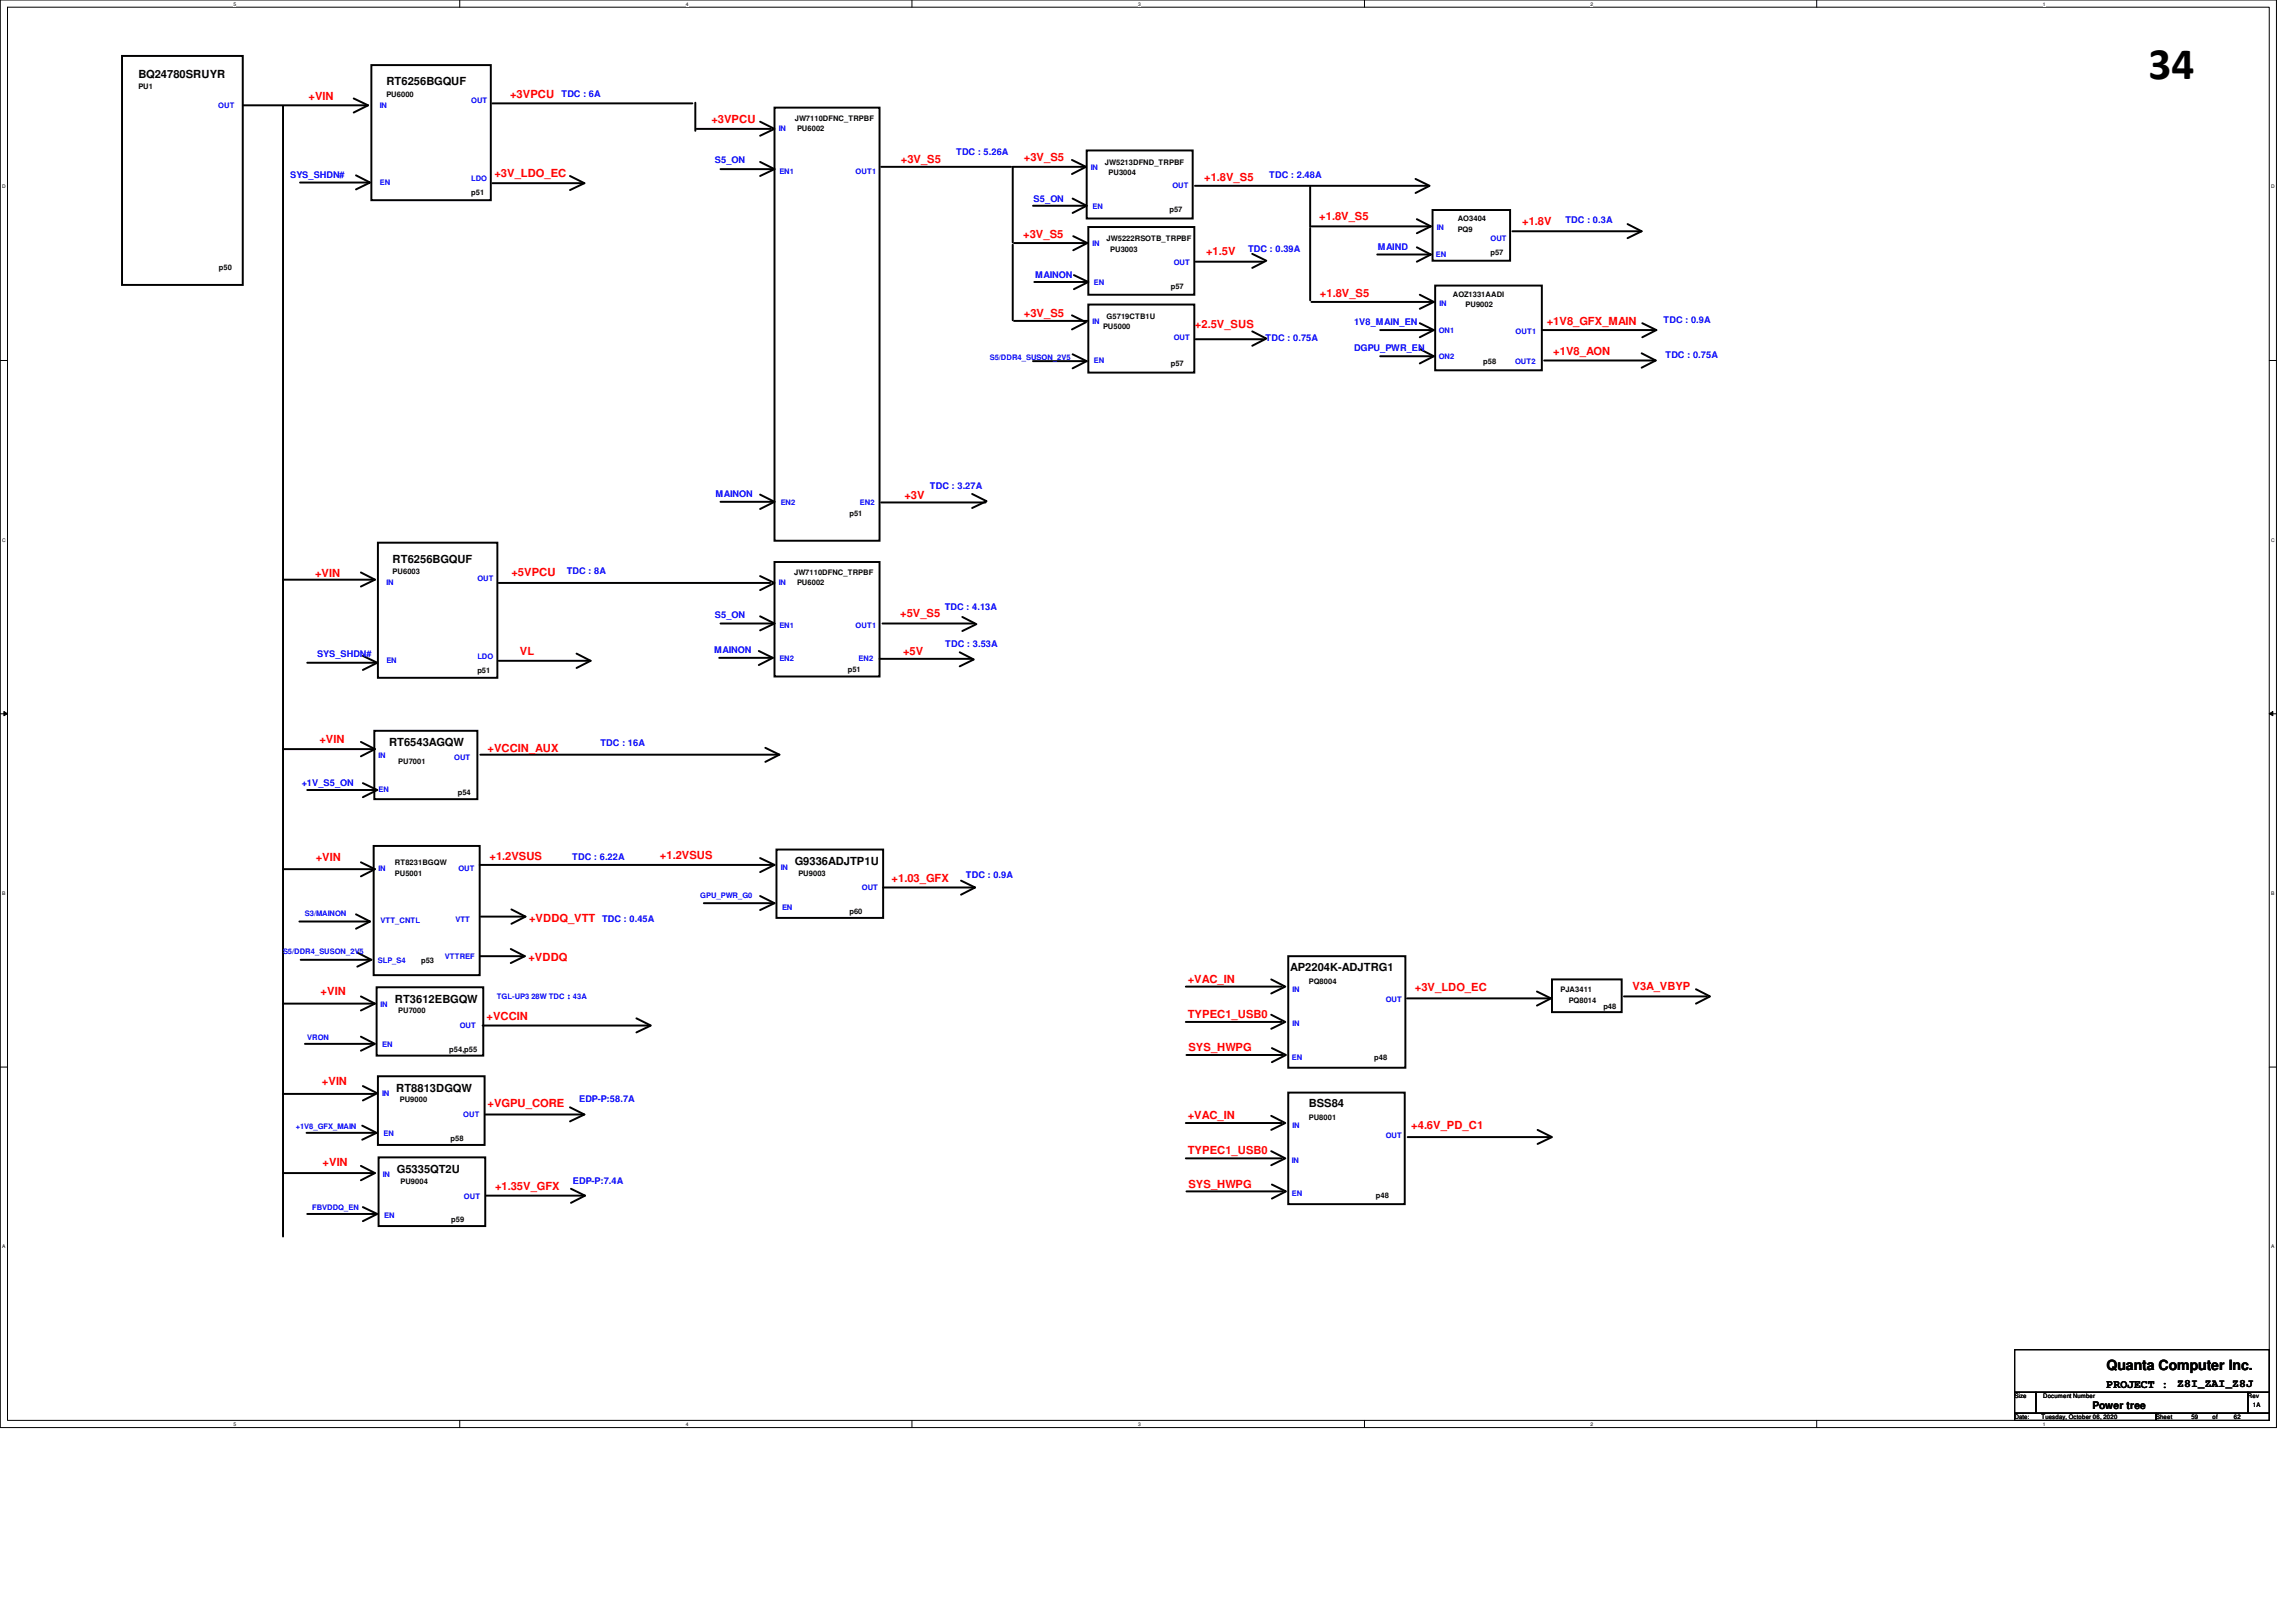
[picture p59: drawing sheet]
<svg xmlns="http://www.w3.org/2000/svg" width="297mm" height="210mm" viewBox="0 0 297 210" stroke-linecap="round" stroke-linejoin="round" font-family="sans-serif">
<defs><g id="words">
<text font-size="5.8" x="278" y="10.2">34</text>
<text font-size="1.8" x="272.5" y="177.3">Quanta Computer Inc.</text>
<text font-size="1.5" x="272.5" y="179.6">PROJECT :</text>
<g font-size="1.4">
<text x="17.9" y="10.1">BQ24780SRUYR</text>
<text x="50" y="11">RT6256BGQUF</text>
<text x="50.8" y="72.9">RT6256BGQUF</text>
<text x="50.3" y="96.5">RT6543AGQW</text>
<text x="102.8" y="111.9">G9336ADJTP1U</text>
<text x="166.9" y="125.6">AP2204K-ADJTRG1</text>
<text x="51.1" y="129.8">RT3612EBGQW</text>
<text x="51.3" y="141.3">RT8813DGQW</text>
<text x="169.3" y="143.3">BSS84</text>
<text x="51.3" y="151.8">G5335QT2U</text>
<text x="281.7" y="179.5">Z8I_ZAI_Z8J</text>
<text x="270.7" y="182.3">Power tree</text>
</g>
<g font-size="1.4" fill="#f00">
<text x="39.9" y="12.9">+VIN</text>
<text x="66" y="12.7">+3VPCU</text>
<text x="92" y="15.9">+3VPCU</text>
<text x="64" y="22.9">+3V_LDO_EC</text>
<text x="116.5" y="21">+3V_S5</text>
<text x="132.5" y="20.8">+3V_S5</text>
<text x="155.8" y="23.4">+1.8V_S5</text>
<text x="170.7" y="28.5">+1.8V_S5</text>
<text x="196.9" y="29.2">+1.8V</text>
<text x="132.4" y="30.8">+3V_S5</text>
<text x="156" y="33">+1.5V</text>
<text x="132.5" y="41">+3V_S5</text>
<text x="170.8" y="38.4">+1.8V_S5</text>
<text x="154.6" y="42.5">+2.5V_SUS</text>
<text x="200.1" y="42.1">+1V8_GFX_MAIN</text>
<text x="201" y="45.9">+1V8_AON</text>
<text x="117" y="64.6">+3V</text>
<text x="40.8" y="74.7">+VIN</text>
<text x="66.2" y="74.5">+5VPCU</text>
<text x="116.5" y="79.8">+5V_S5</text>
<text x="67.3" y="84.8">VL</text>
<text x="116.8" y="84.8">+5V</text>
<text x="41.3" y="96.2">+VIN</text>
<text x="63.1" y="97.3">+VCCIN_AUX</text>
<text x="40.8" y="111.5">+VIN</text>
<text x="63.3" y="111.3">+1.2VSUS</text>
<text x="85.4" y="111.2">+1.2VSUS</text>
<text x="68.4" y="119.3">+VDDQ_VTT</text>
<text x="115.4" y="114.1">+1.03_GFX</text>
<text x="68.4" y="124.4">+VDDQ</text>
<text x="41.5" y="128.8">+VIN</text>
<text x="62.9" y="132">+VCCIN</text>
<text x="153.7" y="127.2">+VAC_IN</text>
<text x="153.7" y="131.8">TYPEC1_USB0</text>
<text x="183" y="128.2">+3V_LDO_EC</text>
<text x="211.2" y="128.1">V3A_VBYP</text>
<text x="153.8" y="136.1">SYS_HWPG</text>
<text x="41.7" y="140.4">+VIN</text>
<text x="63.1" y="143.3">+VGPU_CORE</text>
<text x="153.7" y="144.8">+VAC_IN</text>
<text x="153.7" y="149.4">TYPEC1_USB0</text>
<text x="182.6" y="146">+4.6V_PD_C1</text>
<text x="41.7" y="150.9">+VIN</text>
<text x="64" y="154">+1.35V_GFX</text>
<text x="153.8" y="153.7">SYS_HWPG</text>
</g>
<g font-size="1.2" fill="#00f">
<text x="72.6" y="12.5">TDC : 6A</text>
<text x="37.5" y="23.1">SYS_SHDN#</text>
<text x="92.5" y="21.1">S5_ON</text>
<text x="123.7" y="20.1">TDC : 5.26A</text>
<text x="164.2" y="23">TDC : 2.48A</text>
<text x="133.7" y="26.1">S5_ON</text>
<text x="202.5" y="28.8">TDC : 0.3A</text>
<text x="133.9" y="35.9">MAINON</text>
<text x="161.5" y="32.6">TDC : 0.39A</text>
<text x="178.3" y="32.4">MAIND</text>
<text x="215.2" y="41.8">TDC : 0.9A</text>
<text x="163.7" y="44.1">TDC : 0.75A</text>
<text x="175.2" y="42.1">1V8_MAIN_EN</text>
<text x="175.2" y="45.5">DGPU_PWR_EN</text>
<text x="215.5" y="46.3">TDC : 0.75A</text>
<text x="92.6" y="64.3">MAINON</text>
<text x="120.3" y="63.3">TDC : 3.27A</text>
<text x="73.3" y="74.3">TDC : 8A</text>
<text x="92.5" y="79.9">S5_ON</text>
<text x="122.2" y="79">TDC : 4.13A</text>
<text x="122.3" y="83.7">TDC : 3.53A</text>
<text x="41" y="85">SYS_SHDN#</text>
<text x="92.4" y="84.5">MAINON</text>
<text x="39" y="101.7">+1V_S5_ON</text>
<text x="77.7" y="96.6">TDC : 16A</text>
<text x="74" y="111.3">TDC : 6.22A</text>
<text x="125" y="113.6">TDC : 0.9A</text>
<text x="77.9" y="119.3">TDC : 0.45A</text>
<text x="74.9" y="142.7">EDP-P:58.7A</text>
<text x="74.1" y="153.2">EDP-P:7.4A</text>
</g>
<g font-size="1">
<text x="17.9" y="11.5">PU1</text>
<text x="50" y="12.5">PU6000</text>
<text x="102.8" y="15.7">JW7110DFNC_TRPBF</text>
<text x="103.1" y="16.9">PU6002</text>
<text x="143" y="21.3">JW5213DFND_TRPBF</text>
<text x="143.4" y="22.7">PU3004</text>
<text x="61" y="25.3">p51</text>
<text x="151.3" y="27.5">p57</text>
<text x="188.6" y="28.7">AO3404</text>
<text x="28.3" y="34.9">p50</text>
<text x="143.2" y="31.2">JW5222RSOTB_TRPBF</text>
<text x="143.6" y="32.6">PU3003</text>
<text x="188.6" y="30">PQ9</text>
<text x="192.8" y="33.1">p57</text>
<text x="143.2" y="41.3">G5719CTB1U</text>
<text x="151.5" y="37.3">p57</text>
<text x="188" y="38.4">AOZ1331AADI</text>
<text x="189.6" y="39.7">PU9002</text>
<text x="142.7" y="42.6">PU5000</text>
<text x="151.5" y="47.4">p57</text>
<text x="191.9" y="47.1">p58</text>
<text x="109.9" y="66.8">p51</text>
<text x="50.8" y="74.3">PU6003</text>
<text x="102.7" y="74.5">JW7110DFNC_TRPBF</text>
<text x="103.1" y="75.7">PU6002</text>
<text x="61.8" y="87.1">p51</text>
<text x="109.7" y="87">p51</text>
<text x="51.5" y="98.9">PU7001</text>
<text x="59.2" y="102.8">p54</text>
<text x="51.1" y="112">RT8231BGQW</text>
<text x="51.1" y="113.3">PU5001</text>
<text x="103.3" y="113.3">PU9003</text>
<text x="109.9" y="118.3">p60</text>
<text x="54.5" y="124.7">p53</text>
<text x="51.5" y="131.1">PU7000</text>
<text x="169.3" y="127.3">PQ8004</text>
<text x="201.9" y="128.3">PJA3411</text>
<text x="202.9" y="129.8">PQ8014</text>
<text x="207.4" y="130.5">p48</text>
<text x="58.1" y="136.1">p54,p55</text>
<text x="177.8" y="137.1">p48</text>
<text x="51.7" y="142.7">PU9000</text>
<text x="58.3" y="147.6">p58</text>
<text x="169.3" y="144.9">PU8001</text>
<text x="51.8" y="153.2">PU9004</text>
<text x="178" y="155">p48</text>
<text x="58.4" y="158.1">p59</text>
</g>
<g font-size="1" fill="#00f">
<text x="28.2" y="13.9">OUT</text>
<text x="49.1" y="13.9">IN</text>
<text x="61" y="13.4">OUT</text>
<text x="100.8" y="16.9">IN</text>
<text x="61" y="23.5">LDO</text>
<text x="100.8" y="22.5">EN1</text>
<text x="110.7" y="22.5">OUT1</text>
<text x="141.1" y="22">IN</text>
<text x="49.1" y="24">EN</text>
<text x="141.3" y="27">EN</text>
<text x="151.7" y="24.3">OUT</text>
<text x="185.9" y="29.8">IN</text>
<text x="141.3" y="31.8">IN</text>
<text x="151.8" y="34.2">OUT</text>
<text x="185.8" y="33.3">EN</text>
<text x="192.8" y="31.2">OUT</text>
<text x="141.3" y="41.9">IN</text>
<text x="141.5" y="36.9">EN</text>
<text x="186.2" y="39.5">IN</text>
<text x="128.1" y="46.7">S5/DDR4_SUSON_2V5</text>
<text x="141.5" y="46.9">EN</text>
<text x="151.8" y="43.9">OUT</text>
<text x="186.1" y="43.1">ON1</text>
<text x="186.1" y="46.5">ON2</text>
<text x="196" y="47.1">OUT2</text>
<text x="196.1" y="43.3">OUT1</text>
<text x="101" y="65.3">EN2</text>
<text x="111.2" y="65.3">EN2</text>
<text x="50" y="75.7">IN</text>
<text x="61.8" y="75.2">OUT</text>
<text x="100.8" y="75.7">IN</text>
<text x="100.8" y="81.3">EN1</text>
<text x="110.7" y="81.3">OUT1</text>
<text x="50" y="85.8">EN</text>
<text x="61.8" y="85.3">LDO</text>
<text x="100.8" y="85.5">EN2</text>
<text x="111.1" y="85.5">EN2</text>
<text x="49" y="98.1">IN</text>
<text x="58.8" y="98.3">OUT</text>
<text x="49" y="102.5">EN</text>
<text x="49" y="112.8">IN</text>
<text x="59.3" y="112.7">OUT</text>
<text x="101" y="112.5">IN</text>
<text x="39.5" y="118.5">S3/MAINON</text>
<text x="49.2" y="119.5">VTT_CNTL</text>
<text x="58.9" y="119.3">VTT</text>
<text x="90.6" y="116.2">GPU_PWR_G0</text>
<text x="101.2" y="117.7">EN</text>
<text x="111.5" y="115.1">OUT</text>
<text x="36.6" y="123.5">S5/DDR4_SUSON_2V5</text>
<text x="48.9" y="124.6">SLP_S4</text>
<text x="57.6" y="124.1">VTTREF</text>
<text x="49.2" y="130.3">IN</text>
<text x="64.3" y="129.3">TGL-UP3 28W TDC：43A</text>
<text x="167.2" y="128.3">IN</text>
<text x="179.3" y="129.6">OUT</text>
<text x="39.7" y="134.5">VRON</text>
<text x="49.4" y="135.6">EN</text>
<text x="59.5" y="133.1">OUT</text>
<text x="167.1" y="137.1">EN</text>
<text x="167.2" y="132.8">IN</text>
<text x="49.4" y="141.9">IN</text>
<text x="38.3" y="146">+1V8_GFX_MAIN</text>
<text x="49.6" y="147.1">EN</text>
<text x="59.9" y="144.6">OUT</text>
<text x="167.2" y="146">IN</text>
<text x="179.3" y="147.2">OUT</text>
<text x="49.5" y="152.4">IN</text>
<text x="60" y="155.1">OUT</text>
<text x="167.1" y="150.5">IN</text>
<text x="167.1" y="154.8">EN</text>
<text x="40.4" y="156.6">FBVDDQ_EN</text>
<text x="49.7" y="157.6">EN</text>
</g>
<g font-size=".8">
<text x="260.6" y="180.9">Size</text>
<text x="260.6" y="183.6">Date:</text>
<text x="264.1" y="183.6">Tuesday, October 06, 2020</text>
<text x="264.3" y="180.9">Document Number</text>
<text x="278.9" y="183.6">Sheet</text>
<text x="283.5" y="183.6">59</text>
<text x="286.3" y="183.6">of</text>
<text x="289" y="183.6">62</text>
<text x="290.8" y="180.9">Rev</text>
<text x="291.5" y="182">1A</text>
</g>
<g font-size=".6">
<text x="30.2" y=".7">5</text>
<text x="88.7" y=".7">4</text>
<text x="147.2" y=".7">3</text>
<text x="205.8" y=".7">2</text>
<text x="264.3" y=".7">1</text>
<text x=".3" y="24.4">D</text>
<text x="293.8" y="24.4">D</text>
<text x=".3" y="70.1">C</text>
<text x="293.8" y="70.1">C</text>
<text x=".3" y="115.8">B</text>
<text x="293.8" y="115.8">B</text>
<text x=".3" y="161.5">A</text>
<text x="293.8" y="161.5">A</text>
<text x="30.2" y="184.5">5</text>
<text x="88.7" y="184.5">4</text>
<text x="147.2" y="184.5">3</text>
<text x="205.8" y="184.5">2</text>
<text x="264.3" y="184.5">1</text>
</g>
</g></defs>
<path d="M0 0h294.5v184.7h-294.5zM1 .9h292.6v182.9h-292.6z" fill="none" stroke="#000" stroke-width=".13"/>
<g fill="#fff">
<path d="M30.2 .1h.4v.7h-.4z"/>
<path d="M30.2 183.9h.4v.8h-.4z"/>
</g>
<path d="M59.5 0v.9M59.5 183.8v.9" fill="none" stroke="#000" stroke-width=".13"/>
<g fill="#fff">
<path d="M88.7 .1h.4v.7h-.4z"/>
<path d="M88.7 183.9h.4v.8h-.4z"/>
</g>
<path d="M118 0v.9M118 183.8v.9" fill="none" stroke="#000" stroke-width=".13"/>
<g fill="#fff">
<path d="M147.2 .1h.4v.7h-.4z"/>
<path d="M147.2 183.9h.4v.8h-.4z"/>
</g>
<path d="M176.5 0v.9M176.5 183.8v.9" fill="none" stroke="#000" stroke-width=".13"/>
<g fill="#fff">
<path d="M205.8 .1h.3v.7h-.3z"/>
<path d="M205.8 183.9h.3v.8h-.3z"/>
</g>
<path d="M235 0v.9M235 183.8v.9" fill="none" stroke="#000" stroke-width=".13"/>
<g fill="#fff">
<path d="M264.3 .1h.3v.7h-.3z"/>
<path d="M264.3 183.9h.3v.8h-.3z"/>
<path d="M.3 23.8h.5v.7h-.5z"/>
<path d="M293.8 23.8h.5v.7h-.5z"/>
<path d="M.3 69.5h.5v.7h-.5z"/>
<path d="M293.8 69.5h.5v.7h-.5z"/>
</g>
<path d="M0 46.7h1M293.6 46.7h.9" fill="none" stroke="#000" stroke-width=".13"/>
<g fill="#fff">
<path d="M.3 115.2h.4v.8h-.4z"/>
<path d="M293.8 115.2h.5v.8h-.5z"/>
</g>
<path d="M0 92.4h1M.5 92.1l.5 .3-.5 .2zM293.6 92.4l.4-.3v.5zM293.6 92.4h.9" fill="none" stroke="#000" stroke-width=".13"/>
<path d="M.5 92.1l.5 .3-.5 .2zM293.6 92.4l.4-.3v.5z" fill="#000"/>
<g fill="#fff">
<path d="M.3 161h.4v.7h-.4z"/>
<path d="M293.8 161h.4v.7h-.4z"/>
</g>
<path d="M0 138.1h1M293.6 138.1h.9M260.6 174.7h33v5.5h-33zM260.6 180.2h2.8v2.7h-2.8zM260.6 182.9h18.3v.9h-18.3zM263.4 180.2h27.4v2.7h-27.4zM278.9 182.9h14.7v.9h-14.7zM290.8 180.2h2.8v2.7h-2.8z" fill="none" stroke="#000" stroke-width=".13"/>
<g fill="none" stroke="#000" stroke-width=".25">
<path d="M15.8 7.2h15.6v29.7h-15.6zM31.4 13.6h16.2M36.6 13.7v146.3M45.8 12.7l1.8 .9-1.8 1M48 8.4h15.5v17.5h-15.5zM63.7 13.4h25.9M90 13.3v3.6M90.1 16.7h9.6M98.3 15.7l1.9 1-1.9 .9M100.2 13.9h13.6v56.1h-13.6zM140.6 19.5h13.7v8.8h-13.7zM38.8 23.6h9"/>
<path d="M46.1 22.7l1.8 .9-1.8 .9M63.7 23.7h11.9M73.7 22.8l1.9 .9-1.9 .9M93.2 21.9h7M98.3 21l1.9 .9-1.9 .9M114 21.6h16.8M131 31.7v9.7M131.2 31.5h9.5M133.6 26.6h7M133.8 36.5h7M138.7 20.7l1.8 .9-1.8 .9M138.8 25.7l1.8 .9-1.8 1"/>
<path d="M138.8 30.6l1.9 .9-1.9 .9M138.9 35.6l1.9 .9-1.9 .9M140.5 21.6h-9.5v9.8M140.8 29.4h13.7v8.7h-13.7zM140.8 39.4h13.7v8.8h-13.7zM154.6 24h30M154.7 33.9h8.7M162 32.9l1.8 .8-1.8 1M169.5 24.2v5.2M169.5 29.5v9.4M169.7 29.3h15.4M169.7 39.1h15.8"/>
<path d="M178.2 32.9h6.9M183.1 23.2l1.9 .8-1.9 1M183.3 28.4l1.8 .9-1.8 .9M183.3 32l1.8 .9-1.8 1M183.7 38.1l1.8 1-1.8 .9M185.3 27.2h10.1v6.5h-10.1zM185.7 37h13.8v10.9h-13.8zM195.7 29.9h16.7M210.6 29l1.8 .9-1.8 .9M131.2 41.5h9.5M133.6 46.7h7M138.7 40.8l1.8 .9-1.8 .9"/>
<path d="M138.8 45.8l1.8 .9-1.8 1M154.7 43.9h8.7M162 42.9l1.8 .9-1.8 .9M178.6 42.7h6.9M178.6 46.1h6.9M183.7 41.8l1.8 .9-1.8 .9M183.7 45.2l1.8 .9-1.8 .9M199.5 42.7h14.8M199.8 46.7h14.4M212.4 45.7l1.8 1-1.8 .9M212.5 41.8l1.8 .9-1.8 .9M36.6 75h11.9"/>
<path d="M46.7 74.1l1.8 .9-1.8 .9M48.9 70.2h15.4v17.5h-15.4zM64.5 75.4h35.1M93.2 64.9h7M98.3 64l1.9 .9-1.9 1M98.3 79.8l1.9 .9-1.9 .9M98.3 74.5l1.9 .9-1.9 1M100.2 72.7h13.6v14.8h-13.6zM114 65h13.5M124.5 79.8l1.8 1-1.8 .9M125.8 63.9l1.8 1-1.8 .8M36.6 96.9h11.9"/>
<path d="M39.7 85.8h9M46.7 96l1.8 .9-1.8 1M46.9 84.9l1.9 .9-1.9 .9M48.4 94.6h13.4v8.8h-13.4zM62.1 97.7h38.7M64.5 85.5h11.9M74.6 84.6l1.8 .9-1.8 .9M93 85.1h7M93.2 80.7h7M98.2 84.2l1.8 .9-1.8 1M99 96.8l1.8 .9-1.8 .9M113.8 85.3h11.9"/>
<path d="M114.2 80.7h11.9M124.2 84.4l1.8 .9-1.8 .9M36.6 112.5h11.9M38.7 119.3h9.2M39.7 102.2h9M46.1 118.3l1.8 1-1.8 .9M46.7 111.6l1.8 .9-1.8 .9M46.9 101.3l1.9 .9-1.9 1M48.3 109.5h13.8v16.7h-13.8zM62.1 111.9h38.1M62.2 118.6h5.8M66.2 117.7l1.8 .9-1.8 .9"/>
<path d="M91.1 116.9h9.1M98.3 111l1.9 .9-1.9 1M98.3 116l1.9 .9-1.9 .9M100.5 109.9h13.8v8.9h-13.8zM114.3 114.9h11.8M124.3 114l1.8 .9-1.8 .9M36.6 129.9h11.9M38.9 124.2h9.1M39.5 135.1h8.9M46.2 123.3l1.8 .9-1.8 .9M46.7 134.2l1.8 .9-1.8 .9M46.7 128.9l1.8 1-1.8 .9"/>
<path d="M48.7 127.8h13.8v8.8h-13.8zM48.9 139.3h13.8v8.9h-13.8zM62.1 123.7h5.8M62.4 132.7h21.4M66.1 122.8l1.8 .9-1.8 .9M82.3 131.8l1.9 .9-1.9 .9M153.4 127.7h12.4M153.4 132.2h12.4M153.5 136.5h12.4M164.5 126.7l1.8 1-1.8 .9M164.5 131.3l1.8 .9-1.8 .9M164.5 135.6l1.9 .9-1.9 1"/>
<path d="M166.7 123.7h15.1v14.5h-15.1zM182 129.2h18.3M198.8 128.3l1.9 .9-1.9 .9M200.8 126.7h9v4.3h-9zM210.1 128.9h10.7M219.4 128l1.8 .9-1.8 1M36.6 141.6h11.8M36.6 151.8h11.9M39.7 146.6h8.9M39.7 157.1h9M46.7 150.9l1.8 .9-1.8 .9M46.9 145.7l1.8 .9-1.8 .9"/>
<path d="M46.9 140.5l1.9 1-1.9 .9M46.9 156.2l1.9 .9-1.9 .9M49 149.8h13.8v8.9h-13.8zM62.8 144.2h12.8M62.9 154.7h12.8M73.7 143.3l1.9 .9-1.9 .9M73.9 153.8l1.8 .9-1.8 1M153.4 145.3h12.4M153.4 149.9h12.4M153.5 154.2h12.4M164.5 144.4l1.8 .9-1.8 .9M164.5 149l1.8 .9-1.8 .9"/>
<path d="M164.5 153.3l1.9 .9-1.9 .9M166.7 141.4h15v14.4h-15zM182.1 147.2h18.3M198.9 146.2l1.9 1-1.9 .8"/>
</g>
<use href="#words"/>
</svg>
